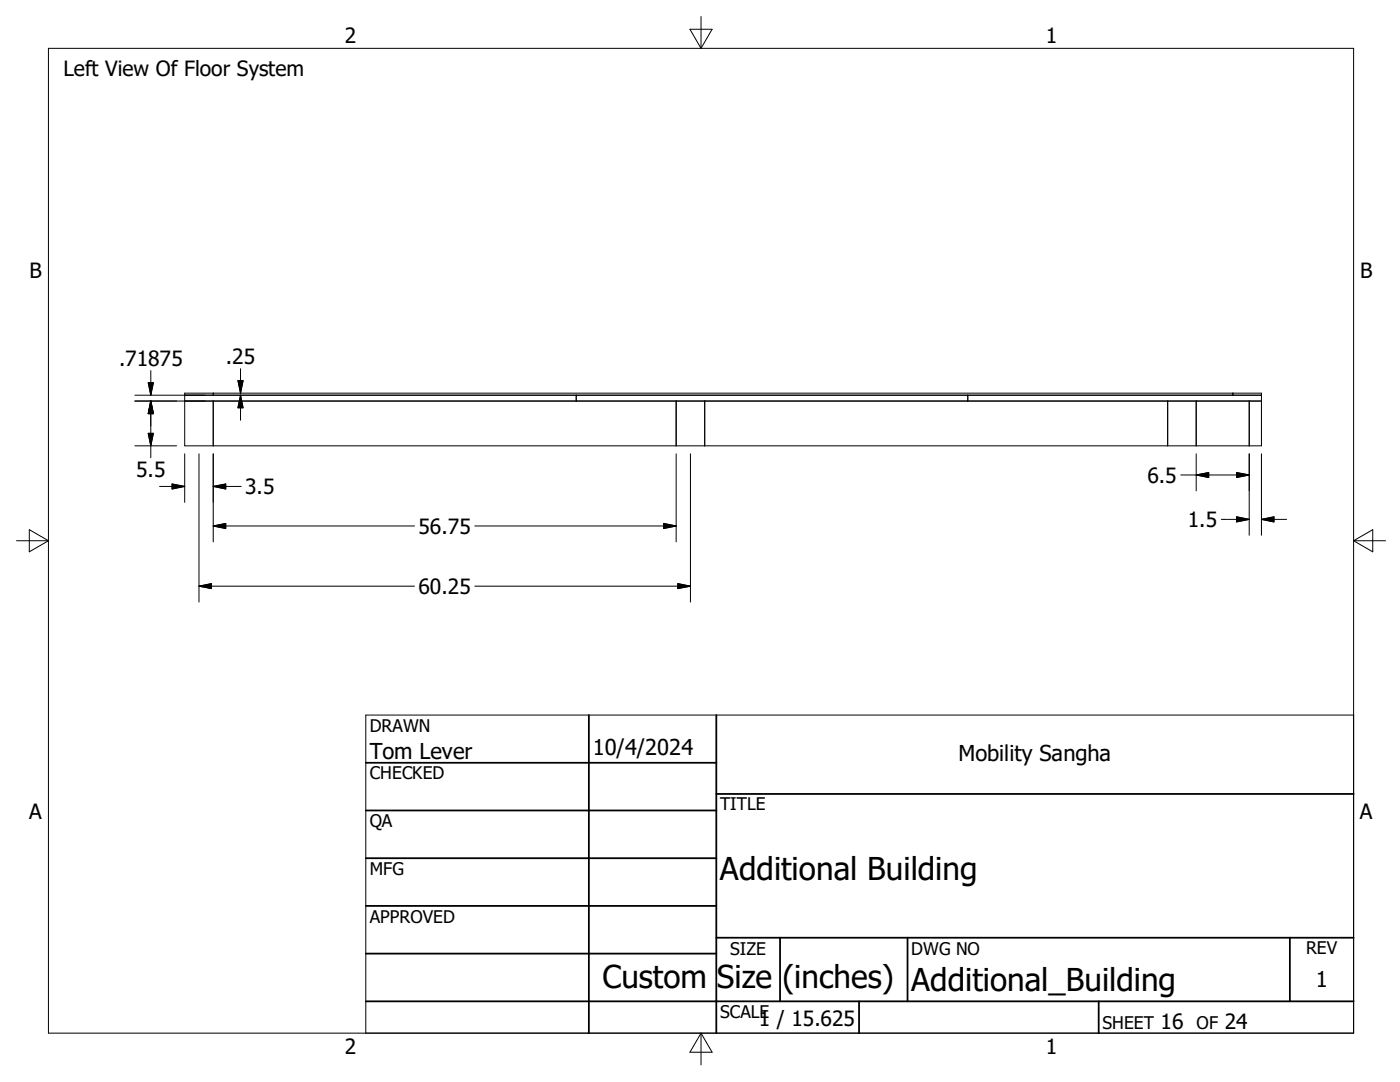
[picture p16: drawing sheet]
<svg xmlns="http://www.w3.org/2000/svg" width="279mm" height="216mm" viewBox="0 0 279 216" stroke-linecap="round" stroke-linejoin="round" font-family="sans-serif">
<defs><g id="words">
<g font-size="6.3">
<text x="143.7" y="175.6">Additional Building</text>
<text x="120.2" y="197.1">Custom Size (inches)</text>
<text x="181.9" y="197.7">Additional_Building</text>
</g>
<g font-size="4.4">
<text x="73.8" y="151.4">Tom Lever</text>
<text x="118.3" y="150.7">10/4/2024</text>
<text x="191.3" y="151.8">Mobility Sangha</text>
<text x="262.6" y="196.9">1</text>
</g>
<g font-size="4.2">
<text x="68.8" y="8.6">2</text>
<text x="208.7" y="8.6">1</text>
<text x="12.7" y="15.1">Left View Of Floor System</text>
<text x="5.9" y="55.5">B</text>
<text x="271.4" y="55.5">B</text>
<text x="23.7" y="73.1">.71875</text>
<text x="45.1" y="72.7">.25</text>
<text x="27.2" y="95.2">5.5</text>
<text x="48.9" y="98.6">3.5</text>
<text x="229" y="96.3">6.5</text>
<text x="83.5" y="106.5">56.75</text>
<text x="237.1" y="105.1">1.5</text>
<text x="83.5" y="118.4">60.25</text>
<text x="5.8" y="163.4">A</text>
<text x="271.4" y="163.4">A</text>
<text x="151.4" y="204.7">1 / 15.625</text>
<text x="231.6" y="205.3">16</text>
<text x="244.4" y="205.3">24</text>
<text x="68.8" y="210.2">2</text>
<text x="208.7" y="210.2">1</text>
</g>
<g font-size="3.5">
<text x="73.8" y="146">DRAWN</text>
<text x="73.8" y="155.5">CHECKED</text>
<text x="143.7" y="161.7">TITLE</text>
<text x="73.8" y="165.1">QA</text>
<text x="73.8" y="174.6">MFG</text>
<text x="73.8" y="184.1">APPROVED</text>
<text x="145.7" y="190.5">SIZE</text>
<text x="181.9" y="190.5">DWG NO</text>
<text x="260.6" y="190.4">REV</text>
<text x="143.7" y="203.1">SCALE</text>
<text x="220" y="205.3">SHEET</text>
<text x="238.8" y="205.3">OF</text>
</g>
</g></defs>
<g fill="none" stroke="#000" stroke-width=".2">
<path d="M9.7 9.6h260.4v196.6h-260.4zM137.7 5.8h4.4l-2.2 3.8zM139.9 3.3v6.3M26.9 78.9h224.9M29.6 76.4h1l-.5 2.5zM30.1 74v4.9M36.9 78.4h214.9v10.6h-214.9zM42.6 78.4v.5M47.5 76h1l-.5 2.4zM48 73.6v4.8M48 78.9v5M48 78.9l.5 2.5h-1z"/>
<path d="M115 78.9v1.1M193.1 78.9v1.1M246.1 78.4v.5M26.9 89h8.4M26.9 80h224.9M29.6 86.5h1l-.5 2.5zM30.1 80v11.3M30.1 80l.5 2.5h-1zM31.8 97.1h5.1M34.3 96.6l2.6 .5-2.6 .5zM36.9 90.6v9.6M39.7 90.6v29.5"/>
<path d="M42.6 80v9M42.6 90.6v17.5M42.6 97.1h5.5M42.6 97.1l2.4-.5v1zM134.9 80v9M134.9 90.6v17.5M137.8 90.6v29.5M140.6 80v9M233 80v9M235.6 94.8h13.7M238.7 80v9M238.7 90.6v7.3"/>
<path d="M238.7 94.8l2.5-.5v1zM246.8 94.3l2.5 .5-2.5 .5zM249.3 80v9M249.3 90.6v16.2M251.8 90.6v16.2M3.3 107.9h6.4M5.8 105.7l3.9 2.2-3.9 2.2zM39.7 117h43M39.7 117l2.5-.5v.9zM42.6 105l2.4-.6v1.1zM42.6 105h40.1M94.8 105h40.1"/>
<path d="M94.8 117h43M132.4 104.4l2.5 .6-2.5 .5zM135.3 116.5l2.5 .5-2.5 .4zM243.7 103.6h5.6M246.8 103.1l2.5 .5-2.5 .5zM251.8 103.6h5M251.8 103.6l2.4-.5v1zM270.1 107.9h6.4M270.1 107.9l3.9-2.2v4.4zM270.1 142.7h-197.1v63.5M139.9 206.2v6.3M139.9 206.2l2.2 3.8h-4.4z"/>
</g>
<g fill="none" stroke="#000" stroke-width=".36">
<path d="M73 152.2h70M117.5 142.7v63.5M143 158.4h127.1M143 142.7v63.5M73 161.7h70M73 171.2h70M73 180.8h70M73 190.3h70M73 199.8h197.1M143 187.1h127.1M155.7 187.1v12.7M171.4 199.8v6.4"/>
<path d="M181.1 187.1v12.7M219.3 199.8v6.4M257.4 187.1v12.7"/>
</g>
<g fill="#000" stroke="#000" stroke-width=".2">
<path d="M29.6 76.4h1l-.5 2.5zM47.5 76h1l-.5 2.4zM29.6 86.5h1l-.5 2.5zM30.1 80l.5 2.5h-1zM34.3 96.6l2.6 .5-2.6 .5zM42.6 97.1l2.4-.5v1zM48 78.9l.5 2.5h-1zM238.7 94.8l2.5-.5v1zM246.8 94.3l2.5 .5-2.5 .5zM39.7 117l2.5-.5v.9zM42.6 105l2.4-.6v1.1zM132.4 104.4l2.5 .6-2.5 .5z"/>
<path d="M135.3 116.5l2.5 .5-2.5 .4zM246.8 103.1l2.5 .5-2.5 .5zM251.8 103.6l2.4-.5v1z"/>
</g>
<use href="#words"/>
</svg>
